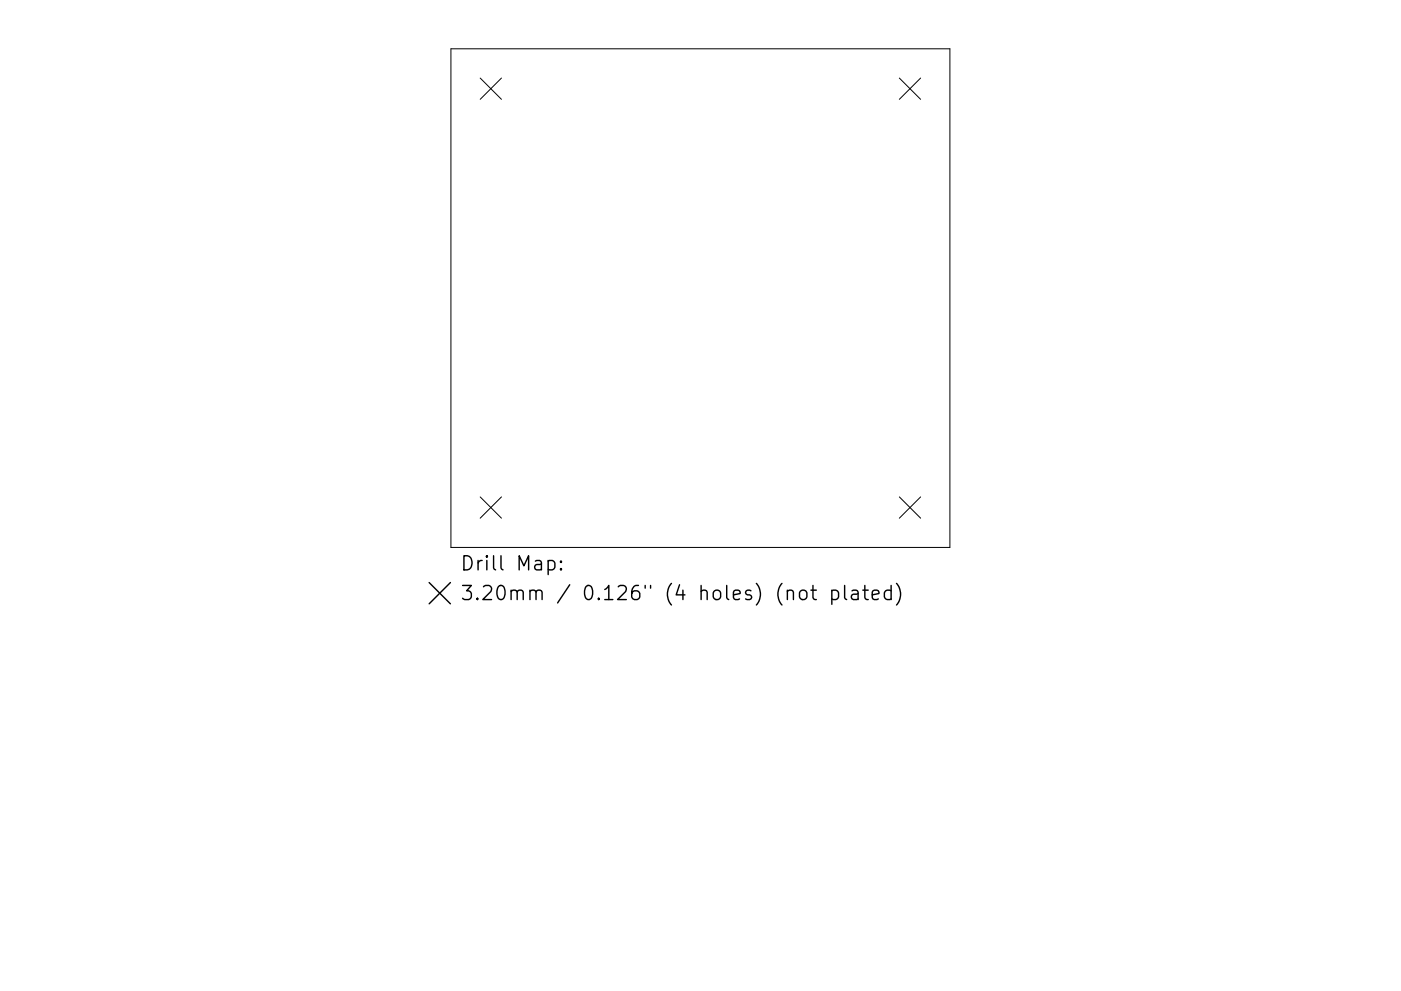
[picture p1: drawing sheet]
<svg xmlns="http://www.w3.org/2000/svg" width="297mm" height="210mm" viewBox="0 0 297 210" stroke-linecap="round" stroke-linejoin="round" font-family="sans-serif">
<defs><g id="words">
<g font-size="4.2">
<text x="97.5" y="121.1">Drill Map:</text>
<text x="97.5" y="127.4">3.20mm / 0.126&quot; (4 holes) (not plated)</text>
</g>
</g></defs>
<path d="M95.6 10.4h105.8v105.7h-105.8zM101.8 16.6l4.5 4.5M106.3 16.6l-4.5 4.5M190.7 16.6l4.5 4.5M195.2 16.6l-4.5 4.5M101.8 105.4l4.5 4.5M106.3 105.4l-4.5 4.5M190.7 105.4l4.5 4.5M195.2 105.4l-4.5 4.5" fill="none" stroke="#000" stroke-width=".21"/>
<g fill="none" stroke="#000" stroke-width=".3">
<path d="M116.2 119.1l.9-.2 .5 .6v.8l-.2 .5-.3 .1-.9-.1M118.9 119.1l.2 .1-.2 .1-.1-.1 .1-.1v.2M91 123.6l4.5 4.5M95.5 123.6l-4.5 4.5M118.9 120.6l.2 .2-.2 .1-.1-.1 .1-.2v.3M169.6 125.5a.81 .81 0 0 1 .9-.3 .81 .81 0 0 1 .6 .6v.8a.81 .81 0 0 1-.8 .6 .81 .81 0 0 1-.8-.6v-.8zM171.9 125.2h1.2M172.4 124.2v2.6l.1 .3 .6 .1M176.4 125.4l.8-.2 .6 .6v.8l-.3 .5-.3 .1-.8-.1M176.4 125.2v3M179.1 124.2v2.6l.4 .4M180.6 125.4l.3-.2 .9 .2 .1 .2v1.6"/>
<path d="M181.9 125.9l-1 .2a.59 .59 0 0 0-.4 .5 .59 .59 0 0 0 .4 .6l1-.1M182.9 125.2h1.2M183.4 124.2v2.6l.1 .3 .6 .1M184.9 126.2l1.5-.3-.2-.5-.8-.2-.5 .4v1.2l.2 .3 .3 .1 .8-.1M188.9 125.4l-.8-.2-.6 .6v.8l.3 .5 .3 .1 .8-.1M188.9 124.2v3M190.1 123.8a3.4 3.4 0 0 1 0 4.6"/>
</g>
<use href="#words"/>
</svg>
